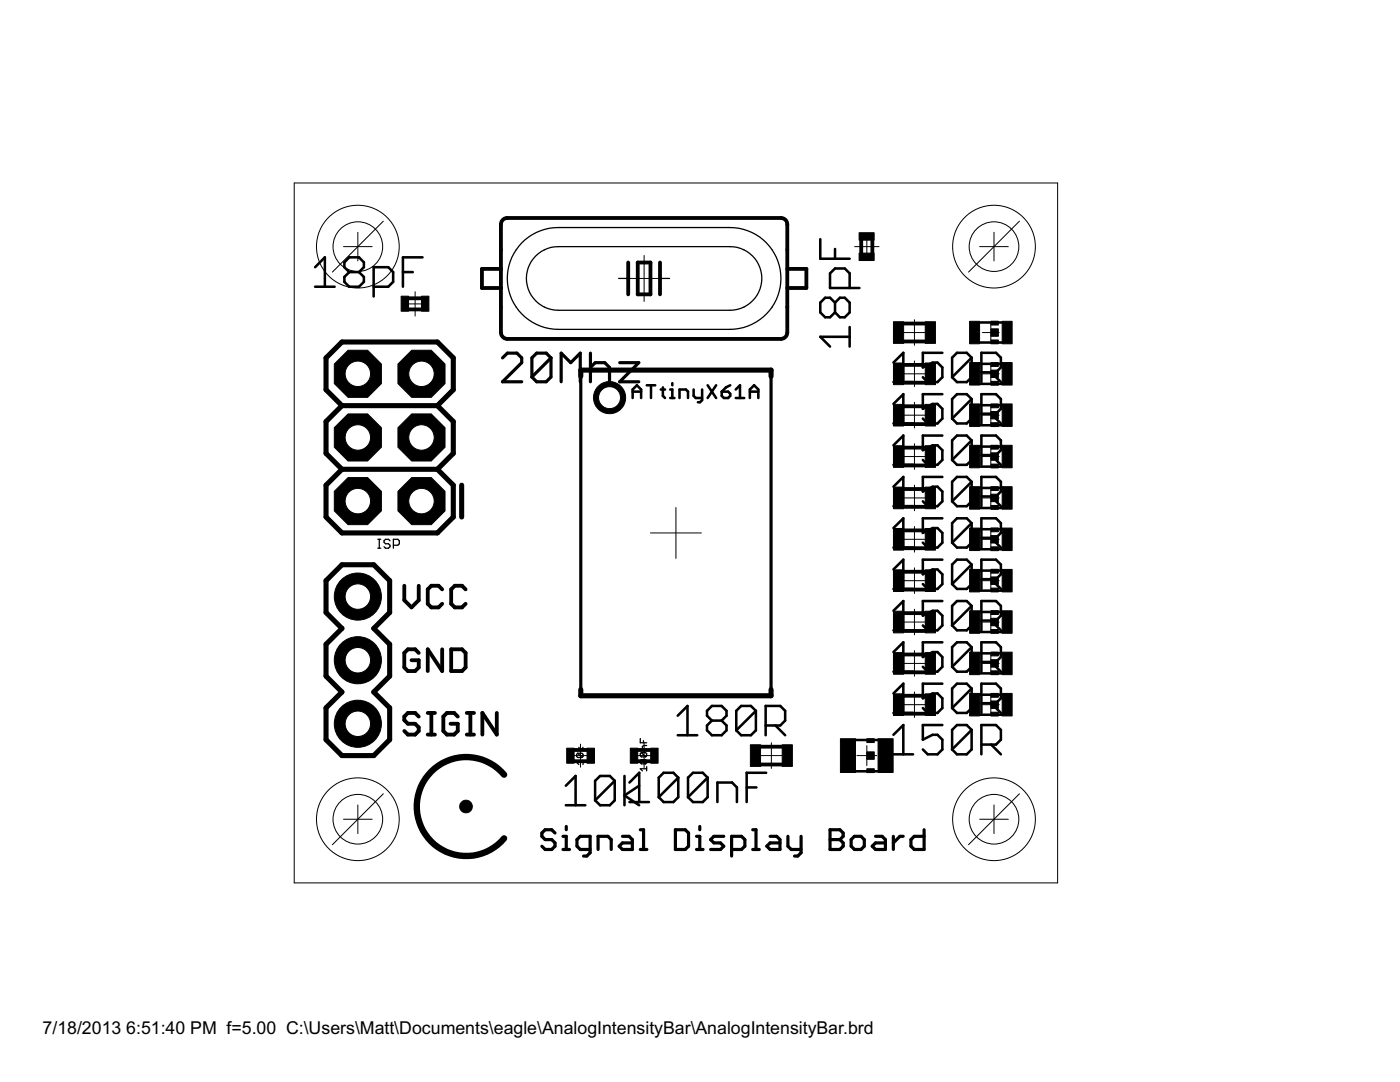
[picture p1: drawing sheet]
<svg xmlns="http://www.w3.org/2000/svg" width="279mm" height="216mm" viewBox="0 0 279 216" stroke-linecap="round" stroke-linejoin="round" font-family="sans-serif">
<defs><g id="words">
<g font-size="4">
<text x="8.5" y="206.4">7/18/2013</text>
<text x="25.2" y="206.4">6:51:40 PM f=5.00 C:\Users\Matt\Documents\eagle\AnalogIntensityBar\AnalogIntensityBar.brd</text>
</g>
</g></defs>
<g fill="none" stroke="#000" stroke-width=".76">
<path d="M81.6 59.5h2.5M100 53.7h-3.8v3.8h3.8M100.3 44l.4-.4 .5-.1h54.7l.5 .1 .4 .4 .3 .8v21.6l-.1 .5-.6 .6-.5 .1h-54.7l-.5-.1-.6-.6-.1-.5v-21.6zM125.4 52.4v6.3M127.3 52.4h2.5v6.3h-2.5zM131.7 52.4v6.3M157.1 53.7h3.8v3.8h-3.8M171.9 48v2.4M174.1 48v2.4M81.6 61.7h2.5M180.3 68.1h4.4M180.3 64.6h4.4"/>
<path d="M180.3 76.4h4.4M180.3 72.8h4.4M180.3 84.6h4.4M180.3 81.1h4.4M180.3 92.9h4.4M180.3 89.3h4.4M180.3 97.6h4.4M80.7 116.9v2.9l1.4 1.4 1.5-1.4v-2.9M88.2 117.6l-.7-.7h-1.4l-.7 .7v2.9l.7 .7h1.4l.7-.7M92.9 117.6l-.7-.7h-1.4l-.8 .7v2.9l.8 .7h1.4l.7-.7M180.3 101.1h4.4M180.3 109.4h4.4"/>
<path d="M180.3 105.8h4.4M180.3 117.6h4.4M180.3 114.1h4.4M83.6 130.3l-.8-.7h-1.4l-.7 .7v2.9l.7 .7h1.4l.8-.7v-1.5h-1.5M88.2 129.6v4.3l-2.8-4.3v4.3M90 129.6h2.2l.7 .7v2.9l-.7 .7h-2.2zM180.3 125.9h4.4M180.3 122.3h4.4M180.3 134.2h4.4M180.3 130.6h4.4M180.3 138.8h4.4M83.6 143l-.8-.7h-1.4l-.7 .7v.7l.7 .7h1.4l.8 .7v.8l-.8 .7h-1.4l-.7-.7"/>
<path d="M85.4 142.3h1.4M85.4 146.6h1.4M86.1 142.3v4.3M91.4 143l-.8-.7h-1.4l-.7 .7v2.9l.7 .7h1.4l.8-.7v-1.5h-1.5M93.2 142.3h1.4M93.2 146.6h1.4M93.9 142.3v4.3M99.1 142.3v4.3l-2.8-4.3v4.3M114.6 149.6h2.5M114.6 151.9h2.5M127.3 149.6h2.5M127.3 151.9h2.5"/>
<path d="M151.8 149h4.3M151.8 152.5h4.3M180.3 142.4h4.4"/>
</g>
<g fill="none" stroke="#000" stroke-width=".63">
<path d="M100.3 71.4l1-.9h1.9l.9 .9v1l-3.8 3.8h3.8M110 71.4v3.8l-1 1h-1.9l-.9-1M110 71.4l-1-.9h-1.9l-.9 .9v3.8M110 71.4l-3.8 3.8M112 76.2v-5.7l1.9 1.9 1.9-1.9v5.7M115.9 73.9h38v64.9h-38zM117.8 70.5v5.7M117.8 73.3l1-.9h1.9l.9 .9v2.9M123.7 72.4h3.8l-3.8 3.8h3.8M110.8 166.2l-.7-.6h-1.3l-.7 .6v.7l.7 .6h1.3l.7 .7v.6l-.7 .7h-1.3l-.7-.7M112.4 169.5h1.3M112.4 166.9h.6v2.6"/>
<path d="M113 164.9v.7M117.8 169.5h-2l-.7-.7v-1.3l.7-.6h2v3.3l-.7 .6h-.6M119.4 169.5v-2.6h1.9l.7 .6v2M124.2 166.9h1.3l.7 .6v2h-2l-.6-.7 .6-.6h2M127.8 165.6h.6v3.9M127.8 169.5h1.3M134.8 165.6h2l.6 .6v2.6l-.6 .7h-2zM139 169.5h1.3M139 166.9h.7v2.6M139.7 164.9v.7M144.4 166.9h-1.9l-.7 .6 .7 .7h1.3l.6 .6-.6 .7h-2M146 169.5h2l.7-.7v-1.3l-.7-.6h-2v3.9"/>
<path d="M150.2 165.6h.7v3.9M150.2 169.5h1.3M153.7 166.9h1.3l.7 .6v2h-2l-.7-.7 .7-.6h2M157.2 166.9v1.9l.7 .7h2M159.9 166.9v3.3l-.7 .6h-.6M165.7 165.6h1.9l.7 .6v.7l-.7 .6 .7 .7v.6l-.7 .7h-1.9zM165.7 167.5h1.9M169.9 167.5l.6-.6h1.3l.7 .6v1.3l-.7 .7h-1.3l-.6-.7zM174.7 166.9h1.3l.7 .6v2h-2l-.6-.7 .6-.6h2M178.3 166.9v2.6M180.3 166.9h-.7l-1.3 1.3M184.4 165.6v3.9h-1.9l-.7-.7v-1.3l.7-.6h1.9"/>
</g>
<g fill="none" stroke="#000" stroke-width=".51">
<path d="M62.9 53.3l1.9-1.9v5.8M62.9 57.2h3.9M69.7 54.3l-1 1v.9l1 1h1.9l1-1v-.9l-1-1M69.7 54.3l-1-1v-1l1-.9h1.9l1 .9v1l-1 1M69.7 54.3h1.9M74.6 57.2h2.9l1-1v-1.9l-1-1h-2.9v5.9M80.4 54.3h2M84.3 51.4h-3.9v5.8M163.7 47.7v3.9h5.9M166.6 49.7v1.9M169.6 57.5v-3l-1-.9h-2l-.9 .9v3h5.8M126.3 79.4v-1.7l.8-.8 .9 .8v1.7"/>
<path d="M126.3 78.1h1.7M129.1 76.9h1.7M129.9 76.9v2.5M131.9 77.7h.8M132.3 77.3v1.7l.4 .4M133.8 77.7h.4v1.7M133.8 79.4h.8M134.2 76.5v.4M135.6 79.4v-1.7h1.3l.4 .4v1.3M138.4 77.7v1.3l.5 .4h1.2M140.1 77.7v2.1l-.4 .5h-.4M141.2 76.9l1.7 2.5"/>
<path d="M142.9 76.9l-1.7 2.5M144 78.1h1.3l.4 .5v.4l-.4 .4h-.8l-.5-.4zM145.7 76.9l-.8 .4-.9 .8M146.8 79.4h1.7M146.8 77.7l.9-.8v2.5M149.6 78.1h1.7M149.6 79.4v-1.7l.9-.8 .8 .8v1.7M166.6 60.4l1-1h1l1 1v1.9l-1 1h-1l-1-1M166.6 60.4l-.9-1h-1l-1 1v1.9l1 1h1l.9-1M166.6 60.4v1.9M169.6 67.2h-5.9l2 2M169.6 65.3v3.9"/>
<path d="M178.3 72.3l2-1.9v5.8M178.3 76.2h3.9M188.1 70.4h-3.9v2.9l1.9-1h1l1 1v2l-1 .9h-2l-.9-.9M188.1 78.7h-3.9v2.9l1.9-1h1l1 1v1.9l-1 1h-2l-.9-1M193.9 71.4v3.9l-1 .9h-1.9l-1-.9M193.9 71.4l-1-1h-1.9l-1 1v3.9M193.9 79.6l-1-.9h-1.9l-1 .9v3.9M193.9 79.6v3.9l-1 1h-1.9l-1-1M193.9 71.4l-3.9 3.9M193.9 79.6l-3.9 3.9M195.5 64.3h4.5M195.5 68.3h4.5"/>
<path d="M195.5 72.6h4.5M195.5 76.6h4.5M195.9 74.3h2.9l.9-1v-1.9l-.9-1h-2.9v5.8M197.8 74.3l1.9 1.9M178.3 80.6l2-1.9v5.8M178.3 88.9l2-2v5.9M178.3 97.1l2-1.9v5.8M178.3 84.5h3.9M178.3 92.8h3.9M188.1 86.9h-3.9v2.9l1.9-.9h1l1 .9v2l-1 1h-2l-.9-1M188.1 95.2h-3.9v2.9l1.9-1h1l1 1v1.9l-1 1h-2l-.9-1M193.9 87.9l-1-1h-1.9l-1 1v3.9"/>
<path d="M193.9 96.1l-1-.9h-1.9l-1 .9v3.9M193.9 87.9v3.9l-1 1h-1.9l-1-1M193.9 96.1v3.9l-1 1h-1.9l-1-1M193.9 87.9l-3.9 3.9M193.9 96.1l-3.9 3.9M195.5 80.9h4.5M195.5 84.9h4.5M195.5 89.1h4.5M195.5 93.1h4.5M195.5 97.4h4.5M195.9 82.5h2.9l.9-.9v-2l-.9-.9h-2.9v5.8M195.9 90.8h2.9l.9-1v-1.9l-.9-1h-2.9v5.9"/>
<path d="M195.9 99.1h2.9l.9-1v-2l-.9-.9h-2.9v5.8M197.8 82.5l1.9 2M197.8 90.8l1.9 2M197.8 99.1l1.9 1.9M178.3 105.4l2-2v5.9M178.3 113.6l2-1.9v5.8M178.3 101h3.9M178.3 109.3h3.9M178.3 117.5h3.9M188.1 103.4h-3.9v2.9l1.9-.9h1l1 .9v2l-1 1h-2l-.9-1M188.1 111.7h-3.9v2.9l1.9-1h1l1 1v1.9l-1 1h-2l-.9-1M188.1 119.9h-3.9v3l1.9-1h1l1 1v1.9l-1 1h-2l-.9-1"/>
<path d="M193.9 104.4l-1-1h-1.9l-1 1v3.9M193.9 112.6l-1-.9h-1.9l-1 .9v3.9M193.9 104.4v3.9l-1 1h-1.9l-1-1M193.9 112.6v3.9l-1 1h-1.9l-1-1M193.9 104.4l-3.9 3.9M193.9 112.6l-3.9 3.9M195.5 101.4h4.5M195.5 105.6h4.5M195.5 109.6h4.5M195.5 113.9h4.5M195.5 117.9h4.5M195.9 107.3h2.9l.9-1v-1.9l-.9-1h-2.9v5.9"/>
<path d="M195.9 115.6h2.9l.9-1v-2l-.9-.9h-2.9v5.8M197.8 107.3l1.9 2M197.8 115.6l1.9 1.9M178.3 121.9l2-2v5.9M178.3 130.1l2-1.9v5.8M178.3 138.4l2-2v5.9M178.3 125.8h3.9M178.3 134h3.9M188.1 128.2h-3.9v2.9l1.9-1h1l1 1v2l-1 .9h-2l-.9-.9M188.1 136.4h-3.9v2.9l1.9-.9h1l1 .9v2l-1 1h-2l-.9-1M193.9 120.9l-1-1h-1.9l-1 1v3.9M193.9 129.1l-1-.9h-1.9l-1 .9v4"/>
<path d="M193.9 137.4l-1-1h-1.9l-1 1v3.9M193.9 120.9v3.9l-1 1h-1.9l-1-1M193.9 129.1v4l-1 .9h-1.9l-1-.9M193.9 137.4v3.9l-1 1h-1.9l-1-1M193.9 120.9l-3.9 3.9M193.9 129.1l-3.9 4M193.9 137.4l-3.9 3.9M195.5 122.1h4.5M195.5 126.1h4.5M195.5 130.4h4.5M195.5 134.4h4.5M195.5 138.6h4.5"/>
<path d="M195.9 123.8h2.9l.9-.9v-2l-.9-1h-2.9v5.9M195.9 132.1h2.9l.9-1v-2l-.9-.9h-2.9v5.8M197.8 123.8l1.9 2M197.8 132.1l1.9 1.9M112.9 156.8l2-2v5.9M122.7 155.8v3.9l-1 1h-1.9l-1-1M122.7 155.8l-1-1h-1.9l-1 1v3.9M122.7 155.8l-3.9 3.9M124.6 154.8v5.9M125.6 156.1l2-1.9v5.8M127.6 156.8l-3 1.9 3 2M135.3 142.8l1.9-1.9v5.8"/>
<path d="M135.3 146.7h3.8M135.4 155.2v3.9l-1 .9h-2l-.9-.9M135.4 155.2l-1-1h-2l-.9 1v3.9M135.4 155.2l-3.9 3.9M141.2 155.2l-.9-1h-2l-1 1v3.9M141.2 155.2v3.9l-.9 .9h-2l-1-.9M141.2 155.2l-3.9 3.9M142.1 143.8l-1 1v.9l1 1h1.9l1-1v-.9l-1-1M142.1 143.8l-1-1v-1l1-.9h1.9l1 .9v1l-1 1M142.1 143.8h1.9M149 157.1h2M150.9 141.8v3.9l-1 1h-2l-1-1"/>
<path d="M150.9 141.8l-1-.9h-2l-1 .9v3.9M150.9 141.8l-4 3.9M152.8 144.8h2.9l1-1v-2l-1-.9h-2.9v5.8M152.9 154.2h-3.9v5.8M154.7 144.8l2 1.9M170.6 153.9h4.6M170.7 147.7h4.5M178.3 146.6l2-1.9v5.8M178.3 142.3h3.9M178.3 150.5h3.9M188.1 144.7h-3.9v2.9l1.9-1h1l1 1v1.9l-1 1h-2l-.9-1M193.9 145.6l-1-.9h-1.9l-1 .9v3.9"/>
<path d="M193.9 145.6v3.9l-1 1h-1.9l-1-1M193.9 145.6l-3.9 3.9M195.5 142.6h4.5M195.9 140.3h2.9l.9-1v-1.9l-.9-1h-2.9v5.9M195.9 148.6h2.9l.9-1v-2l-.9-.9h-2.9v5.8M197.8 140.3l1.9 2M197.8 148.6l1.9 1.9M112.9 160.7h3.9M125.6 160h3.9M143.2 160v-3.9h2.9l1 1v2.9"/>
</g>
<g fill="none" stroke="#000" stroke-width=".25">
<path d="M104.1 48.5a10.2 10.2 0 0 1 7.3-3.1h34.3a10.2 10.2 0 0 1 10.2 10.2 10.2 10.2 0 0 1-10.2 10.1h-34.3a10.2 10.2 0 0 1-9.4-6.2 10.2 10.2 0 0 1 2.1-11zM106.9 51.1a6.4 6.4 0 0 1 4.5-1.9h34.3a6.3 6.3 0 0 1 6.3 6.4 6.3 6.3 0 0 1-6.3 6.3h-34.3a6.4 6.4 0 0 1-5.9-3.9 6.4 6.4 0 0 1 1.4-6.9zM123.5 55.6h1.9M131.7 55.6h1.9M75.4 109.4h.6M75.4 107.6h.6M75.7 107.6v1.8M77.8 107.9l-.3-.3h-.6l-.3 .3v.3l.3 .3h.6l.3 .3v.3l-.3 .3h-.6l-.3-.3M78.5 108.8h.9l.3-.3v-.6l-.3-.3h-.9v1.8M115.1 149.8h1.3M115.3 150.3h.8l.3 .2v.4l-.3 .3M115.3 150.3l-.2 .2v.4l.2 .3h.8"/>
<path d="M115.3 150.3l.8 .9M115.5 149.1l.4 .7 .5-.7M116.4 152.1h-1.3l.4 .4M116.4 151.7v.8M127.8 147.4v.8h1.3M128 150.2h.8l.3 .2v.4l-.3 .2M128 151.6h.8l.3 .2v.4l-.3 .2M128 151.6l-.2 .2v.4l.2 .2h.8M128 150.2l-.2 .2v.4l.2 .2h.8M128 151.6l.8 .8M128 150.2l.8 .8M128.4 147.8v.4"/>
<path d="M129.1 153.4h-1.3l.4 .4M129.1 153v.8M129.1 148.8h-.7l-.2 .2v.6h.9"/>
</g>
<path d="M100.6 154.6a9.9 9.9 0 0 0-14.3-.8 9.9 9.9 0 0 0 0 14.3 9.9 9.9 0 0 0 14.3-.8" fill="none" stroke="#000" stroke-width="1.3"/>
<g fill="#000" stroke="#000" stroke-width=".2">
<path d="M119.2 77.3a3.2 3.2 0 0 1 5.1 .3 3.2 3.2 0 0 1-1.7 4.8 3.2 3.2 0 0 1-4.2-3h1a2.19 2.19 0 0 1 3.2-2.1 2.19 2.19 0 0 1 .4 3.7 2.19 2.19 0 0 1-3.5-1.3l-.1-.3h-1a3.3 3.3 0 0 1 .8-2.1z" fill-rule="evenodd"/>
<circle cx="93" cy="160.9" r="1.27"/>
</g>
<path d="M115.9 75.1v-1.2h38v1.2M68.2 93.6l-3.1 3.2v6.4l3.1 3.1h19.1l3.2-3.1v-6.4l-3.2-3.2M68.2 80.9l-3.1-3.1v-6.4l3.1-3.2h19.1l3.2 3.2v6.4l-3.2 3.1M68.2 80.9l-3.1 3.2v6.4l3.1 3.1M68.2 93.6h19.1M68.2 80.9h19.1M87.3 80.9l3.2 3.2v6.4l-3.2 3.1M92.1 96.8v6.4M65.1 115.9l3.1-3.2h6.4l3.2 3.2v6.3l-3.2 3.2 3.2 3.2v6.3l-3.2 3.2 3.2 3.1v6.4l-3.2 3.2h-6.4l-3.1-3.2v-6.4l3.1-3.1-3.1-3.2v-6.3l3.1-3.2-3.1-3.2zM115.9 137.6v1.2h38v-1.2" fill="none" stroke="#000" stroke-width="1"/>
<g fill="#000" stroke="#000" stroke-width=".2">
<path d="M80.1 59.1h1.4v3h-1.4zM84.1 59.1h1.5v3h-1.5zM171.4 46.4h3.1v1.5h-3.1zM171.4 50.5h3.1v1.5h-3.1zM70.1 73.3h2.6v2.6h-2.6zM82.8 73.3h2.6v2.6h-2.6zM178.3 64.2h2v4.3h-2zM178.3 72.4h2v4.4h-2zM184.7 64.2h2v4.3h-2zM184.7 72.4h2v4.4h-2zM193.5 64.1h2v4.5h-2zM193.5 72.3h2v4.5h-2z"/>
<path d="M197.8 64.1h1.4v.8h-1.4zM197.8 67.8h1.4v.8h-1.4zM197.8 65.6h1.4v1.5h-1.4zM197.8 72.3h1.4v.8h-1.4zM197.8 76.1h1.4v.8h-1.4zM197.8 73.9h1.4v1.4h-1.4zM200 64.1h2v4.5h-2zM200 72.3h2v4.5h-2zM70.1 98.7h2.6v2.6h-2.6zM70.1 86h2.6v2.6h-2.6zM82.8 98.7h2.6v2.6h-2.6zM82.8 86h2.6v2.6h-2.6z"/>
<path d="M178.3 80.7h2v4.3h-2zM178.3 88.9h2v4.4h-2zM178.3 97.2h2v4.3h-2zM184.7 80.7h2v4.3h-2zM184.7 88.9h2v4.4h-2zM184.7 97.2h2v4.3h-2zM193.5 80.6h2v4.5h-2zM193.5 88.9h2v4.4h-2zM193.5 97.1h2v4.5h-2zM197.8 80.6h1.4v.8h-1.4zM197.8 84.3h1.4v.8h-1.4zM197.8 82.1h1.4v1.5h-1.4z"/>
<path d="M197.8 88.9h1.4v.7h-1.4zM197.8 92.6h1.4v.8h-1.4zM197.8 90.4h1.4v1.4h-1.4zM197.8 97.1h1.4v.8h-1.4zM197.8 98.6h1.4v1.5h-1.4zM200 80.6h2v4.5h-2zM200 88.9h2v4.4h-2zM200 97.1h2v4.5h-2zM70.1 117.8h2.6v2.5h-2.6zM178.3 105.5h2v4.3h-2zM178.3 113.7h2v4.3h-2zM184.7 105.5h2v4.3h-2z"/>
<path d="M184.7 113.7h2v4.3h-2zM193.5 105.4h2v4.5h-2zM193.5 113.6h2v4.5h-2zM197.8 100.9h1.4v.7h-1.4zM197.8 105.3h1.4v.8h-1.4zM197.8 109.1h1.4v.8h-1.4zM197.8 106.9h1.4v1.5h-1.4zM197.8 113.6h1.4v.8h-1.4zM197.8 117.3h1.4v.8h-1.4zM197.8 115.1h1.4v1.5h-1.4zM200 105.4h2v4.5h-2zM200 113.6h2v4.5h-2z"/>
<path d="M70.1 130.5h2.6v2.5h-2.6zM178.3 122h2v4.3h-2zM178.3 130.2h2v4.3h-2zM178.3 138.5h2v4.3h-2zM184.7 122h2v4.3h-2zM184.7 130.2h2v4.3h-2zM184.7 138.5h2v4.3h-2zM193.5 121.9h2v4.5h-2zM193.5 130.1h2v4.5h-2zM193.5 138.4h2v4.5h-2zM197.8 121.9h1.4v.7h-1.4zM197.8 125.6h1.4v.8h-1.4z"/>
<path d="M197.8 123.4h1.4v1.5h-1.4zM197.8 130.1h1.4v.8h-1.4zM197.8 133.9h1.4v.7h-1.4zM197.8 131.6h1.4v1.5h-1.4zM197.8 138.4h1.4v.7h-1.4zM197.8 139.9h1.4v1.5h-1.4zM200 121.9h2v4.5h-2zM200 130.1h2v4.5h-2zM200 138.4h2v4.5h-2zM70.1 143.2h2.6v2.5h-2.6zM113.1 149.3h1.5v3h-1.5zM117.2 149.3h1.4v3h-1.4z"/>
<path d="M125.8 149.3h1.5v3h-1.5zM129.9 149.3h1.4v3h-1.4zM149.8 148.6h2v4.3h-2zM156.1 148.6h2v4.3h-2zM167.7 147.4h3v6.7h-3zM173 147.4h1.5v.8h-1.5zM173 153.4h1.5v.8h-1.5zM173 150h1.5v1.5h-1.5zM175.2 147.4h3v6.7h-3zM197.8 142.1h1.4v.8h-1.4z"/>
<circle cx="84.1" cy="100" r="5.1"/>
</g>
<g fill="none" stroke="#000" stroke-width=".2">
<path d="M68.6 49.2h5.7M71.4 46.4v5.7M82.8 58.2v4.9M124 55.6h9.1M128.5 51v9.2M170.6 49.2h4.8M173 46.8v4.8M195.5 49.2h5.7M198.4 46.4v5.7M80.4 60.6h4.9M179.9 66.4h5.2M179.9 74.6h5.2"/>
<path d="M182.5 63.8v5.1M182.5 72v5.2M196.1 66.4h3.3M196.1 74.6h3.3M197.7 64.7v3.3M197.7 72.9v3.4M80.2 100h7.8M84.1 96.1v7.8M179.9 82.8h5.2M179.9 91.1h5.2M179.9 99.4h5.2M182.5 80.3v5.1"/>
<path d="M182.5 88.5v5.2M182.5 96.8v5.1M196.1 82.8h3.3M196.1 91.1h3.3M196.1 99.4h3.3M197.7 81.2v3.3M197.7 89.4v3.4M197.7 97.7v3.3M69 119h4.9M71.4 116.6v4.9M129.8 106.3h10.2M134.9 101.3v10.1"/>
<path d="M179.9 107.6h5.2M179.9 115.9h5.2M182.5 105.1v5.1M182.5 113.3v5.1M196.1 107.6h3.3M196.1 115.9h3.3M197.7 105.9v3.4M197.7 114.2v3.3M179.9 124.1h5.2M179.9 132.4h5.2M182.5 121.6v5.1M182.5 129.8v5.1"/>
<path d="M182.5 138.1v5.1M196.1 124.1h3.3M196.1 132.4h3.3M197.7 122.4v3.4M197.7 130.7v3.3M197.7 139v3.3M113.6 150.8h4.6M115.8 148.5v4.6M126.1 150.8h4.9M128.5 148.3v4.9M151.4 150.8h5.1M153.9 148.2v5.1"/>
<path d="M171 150.8h4M173 148.8v4M179.9 140.6h5.2M196.1 140.6h3.3M68.6 163.5h5.7M71.4 160.6v5.7M195.5 163.5h5.7M198.4 160.6v5.7"/>
</g>
<circle cx="84.1" cy="100" r="2.54" fill="#fff" stroke="#000" stroke-width=".2"/>
<circle cx="71.4" cy="100" r="5.1" fill="#000" stroke="#000" stroke-width=".2"/>
<circle cx="71.4" cy="100" r="2.54" fill="#fff" stroke="#000" stroke-width=".2"/>
<circle cx="84.1" cy="87.3" r="5.1" fill="#000" stroke="#000" stroke-width=".2"/>
<circle cx="84.1" cy="87.3" r="2.54" fill="#fff" stroke="#000" stroke-width=".2"/>
<circle cx="71.4" cy="87.3" r="5.1" fill="#000" stroke="#000" stroke-width=".2"/>
<circle cx="71.4" cy="87.3" r="2.54" fill="#fff" stroke="#000" stroke-width=".2"/>
<circle cx="84.1" cy="74.6" r="5.1" fill="#000" stroke="#000" stroke-width=".2"/>
<circle cx="84.1" cy="74.6" r="2.54" fill="#fff" stroke="#000" stroke-width=".2"/>
<circle cx="71.4" cy="74.6" r="5.1" fill="#000" stroke="#000" stroke-width=".2"/>
<circle cx="71.4" cy="74.6" r="2.54" fill="#fff" stroke="#000" stroke-width=".2"/>
<circle cx="71.4" cy="119" r="4.7" fill="#000" stroke="#000" stroke-width=".2"/>
<circle cx="71.4" cy="119" r="2.54" fill="#fff" stroke="#000" stroke-width=".2"/>
<circle cx="71.4" cy="131.7" r="4.7" fill="#000" stroke="#000" stroke-width=".2"/>
<circle cx="71.4" cy="131.7" r="2.54" fill="#fff" stroke="#000" stroke-width=".2"/>
<circle cx="71.4" cy="144.4" r="4.7" fill="#000" stroke="#000" stroke-width=".2"/>
<circle cx="71.4" cy="144.4" r="2.54" fill="#fff" stroke="#000" stroke-width=".2"/>
<g fill="none" stroke="#000" stroke-width=".2">
<path d="M58.7 36.5h152.4v139.7h-152.4zM76.5 44.1l-10.2 10.2M203.5 44.1l-10.2 10.2M76.5 158.4l-10.2 10.2M203.5 158.4l-10.2 10.2"/>
<circle cx="71.4" cy="49.2" r="8.3"/>
<circle cx="71.4" cy="49.2" r="5"/>
<circle cx="198.4" cy="49.2" r="8.3"/>
<circle cx="198.4" cy="49.2" r="5"/>
<circle cx="71.4" cy="163.5" r="8.3"/>
<circle cx="71.4" cy="163.5" r="5"/>
<circle cx="198.4" cy="163.5" r="8.3"/>
<circle cx="198.4" cy="163.5" r="5"/>
</g>
<use href="#words"/>
</svg>
